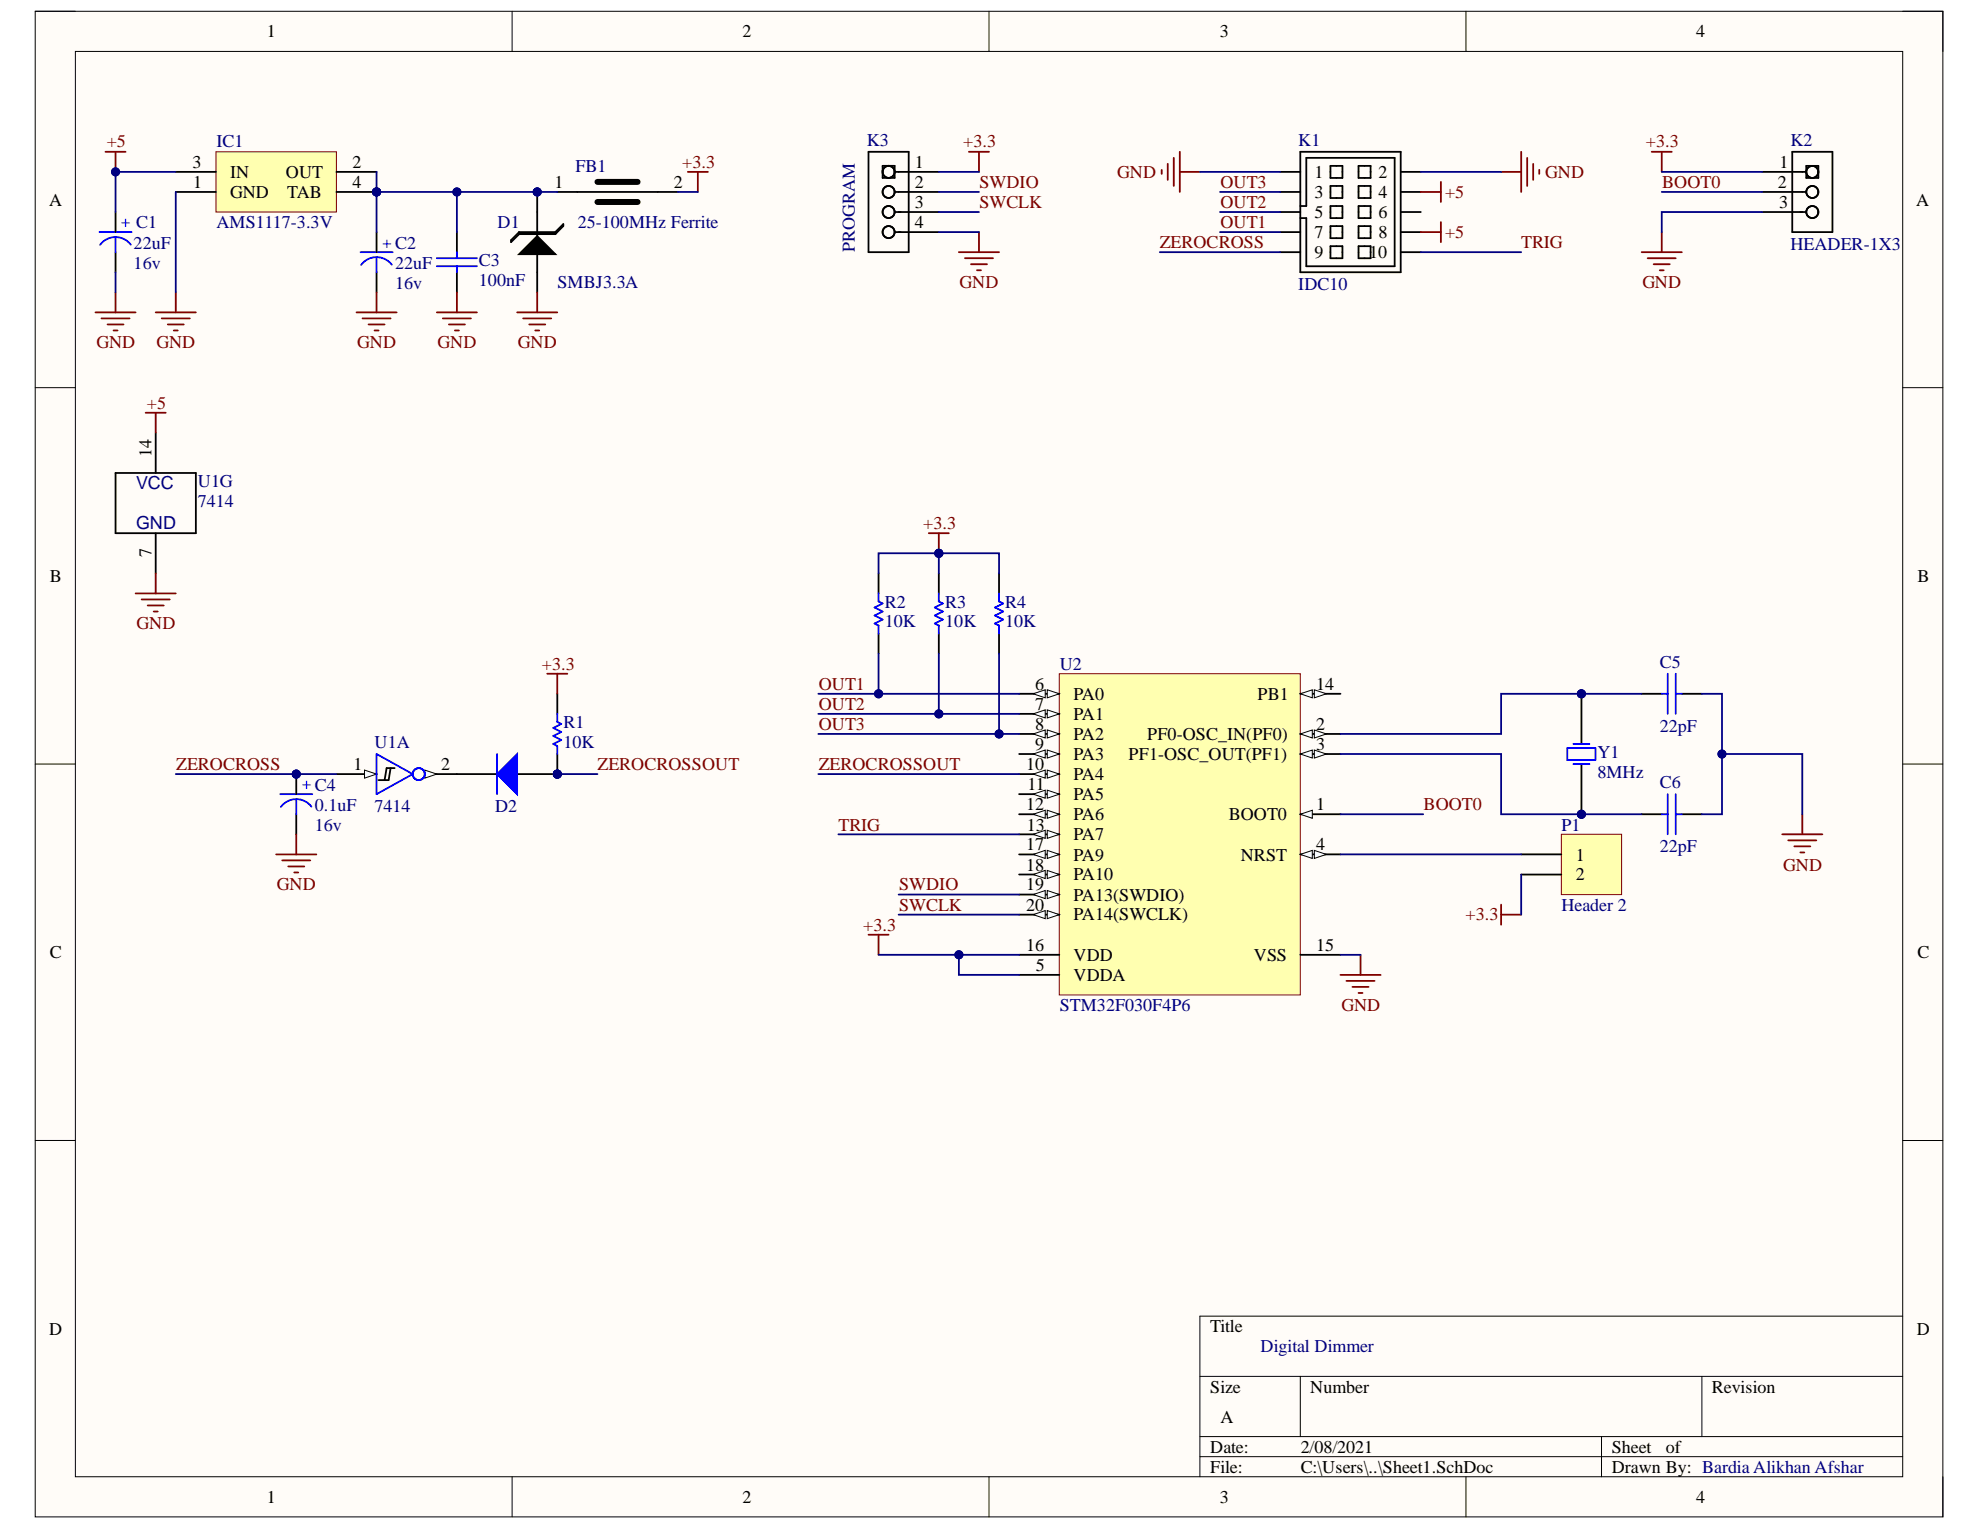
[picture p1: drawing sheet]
<svg xmlns="http://www.w3.org/2000/svg" width="279mm" height="216mm" viewBox="0 0 279 216" stroke-linecap="round" stroke-linejoin="round" font-family="sans-serif">
<defs><g id="words">
<g font-size="2.5">
<text x="37.6" y="5.2">1</text>
<text x="104.8" y="5.2">2</text>
<text x="172.1" y="5.2">3</text>
<text x="239.4" y="5.2">4</text>
<text x="27.2" y="23.7">3</text>
<text x="49.7" y="23.7">2</text>
<text x="129.1" y="23.7">1</text>
<text x="251.1" y="23.7">1</text>
<text x="6.9" y="29">A</text>
<text x="27.2" y="26.5">1</text>
<text x="32.5" y="25.1">IN</text>
<text x="32.5" y="27.9">GND</text>
<text x="40.3" y="25.1">OUT</text>
<text x="40.5" y="27.9">TAB</text>
<text x="49.7" y="26.5">4</text>
<text x="78.2" y="26.5">1</text>
<text x="95.1" y="26.5">2</text>
<text x="129.1" y="26.5">2</text>
<text x="129.1" y="29.3">3</text>
<text x="185.5" y="25.1">1</text>
<text x="185.5" y="27.9">3</text>
<text x="194.5" y="25.1">2</text>
<text x="194.5" y="27.9">4</text>
<text x="250.9" y="26.5">2</text>
<text x="251" y="29.3">3</text>
<text x="270.4" y="29">A</text>
<text x="129.1" y="32.1">4</text>
<text x="185.5" y="30.8">5</text>
<text x="185.5" y="33.6">7</text>
<text x="194.5" y="30.8">6</text>
<text x="194.5" y="33.6">8</text>
<text x="185.5" y="36.5">9</text>
<text x="193.2" y="36.5">10</text>
<text x="21.4" y="64.4" transform="rotate(-90 21.4 64.4)">14</text>
<text x="7" y="82.1">B</text>
<text x="21.4" y="78.6" transform="rotate(-90 21.4 78.6)">7</text>
<text x="270.6" y="82.1">B</text>
<text x="146.1" y="97.3">6</text>
<text x="146.1" y="100.2">7</text>
<text x="151.5" y="98.8">PA0</text>
<text x="151.5" y="101.6">PA1</text>
<text x="177.5" y="98.8">PB1</text>
<text x="185.7" y="97.3">14</text>
<text x="146.1" y="103">8</text>
<text x="146.1" y="105.9">9</text>
<text x="151.5" y="104.4">PA2</text>
<text x="151.5" y="107.2">PA3</text>
<text x="159.3" y="107.2">PF1-OSC_OUT(PF1)</text>
<text x="161.9" y="104.4">PF0-OSC_IN(PF0)</text>
<text x="185.7" y="103">2</text>
<text x="185.7" y="105.9">3</text>
<text x="49.9" y="108.7">1</text>
<text x="62.3" y="108.7">2</text>
<text x="144.8" y="108.7">10</text>
<text x="145" y="111.5">11</text>
<text x="151.5" y="110.1">PA4</text>
<text x="151.5" y="112.9">PA5</text>
<text x="144.8" y="114.3">12</text>
<text x="144.8" y="120">17</text>
<text x="144.9" y="117.2">13</text>
<text x="151.5" y="115.8">PA6</text>
<text x="151.5" y="118.6">PA7</text>
<text x="173.4" y="115.8">BOOT0</text>
<text x="185.7" y="114.3">1</text>
<text x="185.7" y="120">4</text>
<text x="144.8" y="122.9">18</text>
<text x="144.8" y="125.7">19</text>
<text x="151.5" y="121.4">PA9</text>
<text x="151.5" y="124.2">PA10</text>
<text x="175.1" y="121.4">NRST</text>
<text x="222.4" y="121.4">1</text>
<text x="222.4" y="124.2">2</text>
<text x="144.8" y="128.5">20</text>
<text x="151.5" y="127.1">PA13(SWDIO)</text>
<text x="151.5" y="129.9">PA14(SWCLK)</text>
<text x="7" y="135.2">C</text>
<text x="144.8" y="134.2">16</text>
<text x="146.2" y="137">5</text>
<text x="151.5" y="135.6">VDD</text>
<text x="176.9" y="135.6">VSS</text>
<text x="185.7" y="134.2">15</text>
<text x="270.6" y="135.2">C</text>
<text x="151.5" y="138.4">VDDA</text>
<text x="6.9" y="188.3">D</text>
<text x="170.8" y="188">Title</text>
<text x="270.5" y="188.3">D</text>
<text x="170.8" y="196.5">Size</text>
<text x="184.9" y="196.5">Number</text>
<text x="241.6" y="196.5">Revision</text>
<text x="172.2" y="200.7">A</text>
<text x="170.8" y="205">Date:</text>
<text x="170.8" y="207.8">File:</text>
<text x="183.5" y="205">2/08/2021</text>
<text x="183.5" y="207.8">C:\Users\..\Sheet1.SchDoc</text>
<text x="227.4" y="205">Sheet</text>
<text x="227.4" y="207.8">Drawn By: Bardia Alikhan Afshar</text>
<text x="235.1" y="205">of</text>
<text x="37.6" y="212.1">1</text>
<text x="104.8" y="212.1">2</text>
<text x="172.1" y="212.1">3</text>
<text x="239.4" y="212.1">4</text>
</g>
<g font-size="2.5" fill="#800000">
<text x="15.1" y="20.8">+5</text>
<text x="96.3" y="23.7">+3.3</text>
<text x="135.9" y="20.8">+3.3</text>
<text x="232.3" y="20.8">+3.3</text>
<text x="138.2" y="29.3">SWCLK</text>
<text x="138.2" y="26.5">SWDIO</text>
<text x="157.7" y="25.1">GND</text>
<text x="172.2" y="29.3">OUT2</text>
<text x="172.2" y="26.5">OUT3</text>
<text x="203.9" y="27.9">+5</text>
<text x="218.1" y="25.1">GND</text>
<text x="234.5" y="26.5">BOOT0</text>
<text x="163.7" y="35">ZEROCROSS</text>
<text x="172.2" y="32.1">OUT1</text>
<text x="203.9" y="33.6">+5</text>
<text x="214.7" y="35">TRIG</text>
<text x="135.4" y="40.7">GND</text>
<text x="231.8" y="40.7">GND</text>
<text x="13.6" y="49.1">GND</text>
<text x="22.1" y="49.1">GND</text>
<text x="50.4" y="49.1">GND</text>
<text x="61.7" y="49.1">GND</text>
<text x="73.1" y="49.1">GND</text>
<text x="20.7" y="57.7">+5</text>
<text x="130.3" y="74.7">+3.3</text>
<text x="19.3" y="88.8">GND</text>
<text x="76.5" y="94.5">+3.3</text>
<text x="115.5" y="97.3">OUT1</text>
<text x="115.5" y="100.2">OUT2</text>
<text x="115.5" y="103">OUT3</text>
<text x="24.9" y="108.7">ZEROCROSS</text>
<text x="84.3" y="108.7">ZEROCROSSOUT</text>
<text x="115.5" y="108.7">ZEROCROSSOUT</text>
<text x="118.3" y="117.2">TRIG</text>
<text x="200.9" y="114.3">BOOT0</text>
<text x="39.1" y="125.7">GND</text>
<text x="126.9" y="125.7">SWDIO</text>
<text x="251.6" y="122.9">GND</text>
<text x="121.8" y="131.3">+3.3</text>
<text x="126.9" y="128.5">SWCLK</text>
<text x="206.8" y="129.9">+3.3</text>
<text x="189.3" y="142.7">GND</text>
</g>
<g font-size="2.5" fill="#000080">
<text x="30.5" y="20.8">IC1</text>
<text x="122.3" y="20.6">K3</text>
<text x="183.2" y="20.6">K1</text>
<text x="252.6" y="20.6">K2</text>
<text x="81.2" y="24.3">FB1</text>
<text x="18.9" y="35.2">22uF</text>
<text x="30.5" y="32.1">AMS1117-3.3V</text>
<text x="70.2" y="32.1">D1</text>
<text x="81.5" y="32.1">25-100MHz Ferrite</text>
<text x="120.6" y="35.6" transform="rotate(-90 120.6 35.6)">PROGRAM</text>
<text x="252.6" y="35.3">HEADER-1X3</text>
<text x="18.9" y="38">16v</text>
<text x="55.7" y="38">22uF</text>
<text x="55.7" y="40.8">16v</text>
<text x="67.6" y="40.4">100nF</text>
<text x="67.6" y="37.5">C3</text>
<text x="78.7" y="40.7">SMBJ3.3A</text>
<text x="183.2" y="40.9">IDC10</text>
<text x="19.2" y="69">VCC</text>
<text x="27.9" y="68.8">U1G</text>
<text x="27.9" y="71.5">7414</text>
<text x="19.2" y="74.7">GND</text>
<text x="124.8" y="88.5">10K</text>
<text x="124.8" y="85.7">R2</text>
<text x="133.4" y="88.5">10K</text>
<text x="133.4" y="85.7">R3</text>
<text x="141.8" y="88.5">10K</text>
<text x="141.8" y="85.7">R4</text>
<text x="149.5" y="94.5">U2</text>
<text x="234.2" y="94.2">C5</text>
<text x="52.9" y="105.5">U1A</text>
<text x="79.5" y="105.5">10K</text>
<text x="79.5" y="102.7">R1</text>
<text x="225.4" y="107">Y1</text>
<text x="234.2" y="103.3">22pF</text>
<text x="225.4" y="109.8">8MHz</text>
<text x="234.2" y="111.2">C6</text>
<text x="44.4" y="114.5">0.1uF</text>
<text x="44.4" y="117.3">16v</text>
<text x="52.9" y="114.6">7414</text>
<text x="69.9" y="114.6">D2</text>
<text x="220.3" y="117.2">P1</text>
<text x="234.2" y="120.2">22pF</text>
<text x="220.3" y="128.5">Header 2</text>
<text x="149.5" y="142.7">STM32F030F4P6</text>
<text x="177.9" y="190.9">Digital Dimmer</text>
</g>
<g font-size="2.3" fill="#00f">
<text x="17.1" y="32.1">+ C1</text>
<text x="54" y="34.9">+ C2</text>
<text x="42.6" y="111.4">+ C4</text>
</g>
</g></defs>
<path d="M5 1.6h269.2v212.5h-269.2z" fill-rule="evenodd" fill="#fffcf8"/>
<path d="M5 1.6h269.2v212.5h-269.2z" fill="none" stroke="#000" stroke-width=".14"/>
<path d="M10.6 7.3h257.9v201.1h-257.9z" fill-rule="evenodd" fill="#fffcf8"/>
<g fill="none" stroke="#000" stroke-width=".14">
<path d="M5 1.6h5.6M10.6 7.3h257.9v201.1h-257.9zM72.3 1.6v5.7M139.6 1.6v5.7M206.9 1.6v5.7M268.5 1.6h5.7v5.7M5 54.7h5.6M268.5 54.7h5.7M5 107.8h5.6M268.5 107.8h5.7M5 160.9h5.6M268.5 160.9h5.7"/>
<path d="M169.3 194.2h99.2M183.5 194.2v8.5M240.2 194.2v8.5M268.5 185.7h-99.2v22.7M72.3 208.4v5.7M139.6 208.4v5.7M169.3 202.7h99.2M169.3 205.6h99.2M206.9 208.4v5.7M226 202.7v5.7M274.2 208.4v5.7"/>
</g>
<g fill="none" stroke="#000" stroke-width=".25">
<path d="M180.7 24.3h2.8M180.7 27.1h2.8M180.7 29.9h2.8M180.7 32.8h2.8M180.7 35.6h2.8M183.5 21.4h14.2v17h-14.2zM183.5 29.1h.8v-6.8h12.5v15.3h-12.5v-6.8h-.8M187.7 29.1h1.7v1.7h-1.7zM187.7 23.4h1.7v1.7h-1.7zM187.7 26.2h1.7v1.7h-1.7zM187.7 31.9h1.7v1.7h-1.7zM187.7 34.7h1.7v1.7h-1.7z"/>
<path d="M191.7 29.1h1.7v1.7h-1.7zM191.7 23.4h1.7v1.7h-1.7zM191.7 26.2h1.7v1.7h-1.7zM191.7 31.9h1.7v1.7h-1.7zM191.7 34.7h1.7v1.7h-1.7zM197.7 24.3h2.8M197.7 27.1h2.8M197.7 29.9h2.8M197.7 32.8h2.8M197.7 35.6h2.8M47.5 109.2h5.6"/>
</g>
<g fill="none" stroke="#800000" stroke-width=".25">
<path d="M163.9 24v.5M164.8 23.1v2.3M165.6 22.3v3.9M166.5 21.4v5.7M166.5 24.3h2.8M200.5 27.1h2.8M200.5 32.8h2.8M203.3 25.7v2.8M203.3 31.3v2.9M211.8 24.3h2.9M214.7 21.4v5.7M215.5 22.3v3.9"/>
<path d="M216.3 23.1v2.3M217.2 24v.5"/>
</g>
<path d="M51.4 108.7l1.7 .5-1.7 .6z" fill="#f8fcff"/>
<path d="M51.4 108.7l1.7 .5-1.7 .6z" fill="none" stroke="#000" stroke-width=".14"/>
<path d="M53.1 106.4l5.1 2.8-5.1 2.9z" fill="none" stroke="#00f" stroke-width=".25"/>
<path d="M59.9 109.2h4.6" fill="none" stroke="#000" stroke-width=".25"/>
<path d="M59.9 108.7l1.7 .5-1.7 .6z" fill="#f8fcff"/>
<path d="M59.9 108.7l1.7 .5-1.7 .6z" fill="none" stroke="#000" stroke-width=".14"/>
<circle cx="59.1" cy="109.2" r=".85" fill="none" stroke="#00f" stroke-width=".25"/>
<path d="M55.1 108.4l-.3 1.7h-1.4M55.7 108.4h-1.1l-.3 1.7" fill="none" stroke="#000" stroke-width=".25"/>
<circle cx="41.8" cy="109.2" r=".57" fill="#000080"/>
<circle cx="41.8" cy="109.2" r=".57" fill="none" stroke="#000080" stroke-width=".14"/>
<path d="M39.5 112.1h4.6M44 113.8a2.7 2.7 0 0 0-4.4 .1" fill="none" stroke="#00f" stroke-width=".25"/>
<path d="M41.8 109.2v2.9" fill="none" stroke="#000" stroke-width=".25"/>
<circle cx="41.8" cy="109.2" r=".57" fill="#000080"/>
<circle cx="41.8" cy="109.2" r=".57" fill="none" stroke="#000080" stroke-width=".14"/>
<g fill="none" stroke="#000" stroke-width=".25">
<path d="M122.6 21.4h5.6v14.2h-5.6zM124.5 23.4h1.7v1.7h-1.7zM126.2 24.3h6.3M126.2 27.1h6.3M126.2 29.9h6.3M126.2 32.8h6.3M248.7 24.3h6.2M248.7 27.1h6.2M248.7 29.9h6.2M252.9 21.4h5.7v11.4h-5.7zM254.9 23.4h1.7v1.7h-1.7zM41.8 114.9v2.8"/>
<circle cx="125.4" cy="24.3" r=".85"/>
<circle cx="125.4" cy="29.9" r=".85"/>
<circle cx="125.4" cy="32.8" r=".85"/>
<circle cx="125.4" cy="27.1" r=".85"/>
<circle cx="255.7" cy="29.9" r=".85"/>
<circle cx="255.7" cy="24.3" r=".85"/>
<circle cx="255.7" cy="27.1" r=".85"/>
</g>
<path d="M41.8 112.9v2" fill="none" stroke="#00f" stroke-width=".25"/>
<g fill="none" stroke="#800000" stroke-width=".25">
<path d="M135.3 35.6h5.7M136.2 36.4h3.9M137 37.3h2.3M137.9 38.1h.5M138.1 32.8v2.8M231.7 35.6h5.6M232.5 36.4h4M233.3 37.3h2.3M234.2 38.1h.6M234.5 32.8v2.8M41.8 117.7v2.9M39 120.6h5.6"/>
<path d="M39.8 121.4h4M40.7 122.3h2.2M41.5 123.1h.6"/>
</g>
<path d="M149.5 95.1h34v45.3h-34z" fill-rule="evenodd" fill="#ffffb0"/>
<path d="M149.5 95.1h34v45.3h-34z" fill="none" stroke="#800000" stroke-width=".14"/>
<path d="M183.5 114.9h5.7" fill="none" stroke="#000" stroke-width=".25"/>
<path d="M183.5 114.9l1.7-.6v1.2z" fill="#f8fcff"/>
<path d="M183.5 114.9l1.7-.6v1.2z" fill="none" stroke="#000" stroke-width=".14"/>
<path d="M183.5 120.6h5.7" fill="none" stroke="#000" stroke-width=".25"/>
<path d="M183.5 120.6l1.7-.6v1.1z" fill="#f8fcff"/>
<path d="M183.5 120.6l1.7-.6v1.1z" fill="none" stroke="#000" stroke-width=".14"/>
<path d="M185.5 120l1.7 .6-1.7 .5z" fill="#f8fcff"/>
<path d="M185.5 120l1.7 .6-1.7 .5z" fill="none" stroke="#000" stroke-width=".14"/>
<path d="M143.8 97.9h5.7" fill="none" stroke="#000" stroke-width=".25"/>
<path d="M147.8 97.3l1.7 .6-1.7 .6z" fill="#f8fcff"/>
<path d="M147.8 97.3l1.7 .6-1.7 .6z" fill="none" stroke="#000" stroke-width=".14"/>
<path d="M145.8 97.9l1.7-.6v1.2z" fill="#f8fcff"/>
<path d="M145.8 97.9l1.7-.6v1.2z" fill="none" stroke="#000" stroke-width=".14"/>
<path d="M143.8 100.7h5.7" fill="none" stroke="#000" stroke-width=".25"/>
<path d="M147.8 100.2l1.7 .5-1.7 .6z" fill="#f8fcff"/>
<path d="M147.8 100.2l1.7 .5-1.7 .6z" fill="none" stroke="#000" stroke-width=".14"/>
<path d="M145.8 100.7l1.7-.5v1.1z" fill="#f8fcff"/>
<path d="M145.8 100.7l1.7-.5v1.1z" fill="none" stroke="#000" stroke-width=".14"/>
<path d="M143.8 103.6h5.7" fill="none" stroke="#000" stroke-width=".25"/>
<path d="M147.8 103l1.7 .6-1.7 .5z" fill="#f8fcff"/>
<path d="M147.8 103l1.7 .6-1.7 .5z" fill="none" stroke="#000" stroke-width=".14"/>
<path d="M145.8 103.6l1.7-.6v1.1z" fill="#f8fcff"/>
<path d="M145.8 103.6l1.7-.6v1.1z" fill="none" stroke="#000" stroke-width=".14"/>
<path d="M143.8 106.4h5.7" fill="none" stroke="#000" stroke-width=".25"/>
<path d="M147.8 105.8l1.7 .6-1.7 .6z" fill="#f8fcff"/>
<path d="M147.8 105.8l1.7 .6-1.7 .6z" fill="none" stroke="#000" stroke-width=".14"/>
<path d="M145.8 106.4l1.7-.6v1.2z" fill="#f8fcff"/>
<path d="M145.8 106.4l1.7-.6v1.2z" fill="none" stroke="#000" stroke-width=".14"/>
<path d="M143.8 109.2h5.7" fill="none" stroke="#000" stroke-width=".25"/>
<path d="M147.8 108.7l1.7 .5-1.7 .6z" fill="#f8fcff"/>
<path d="M147.8 108.7l1.7 .5-1.7 .6z" fill="none" stroke="#000" stroke-width=".14"/>
<path d="M145.8 109.2l1.7-.5v1.1z" fill="#f8fcff"/>
<path d="M145.8 109.2l1.7-.5v1.1z" fill="none" stroke="#000" stroke-width=".14"/>
<path d="M143.8 112.1h5.7" fill="none" stroke="#000" stroke-width=".25"/>
<path d="M147.8 111.5l1.7 .6-1.7 .5z" fill="#f8fcff"/>
<path d="M147.8 111.5l1.7 .6-1.7 .5z" fill="none" stroke="#000" stroke-width=".14"/>
<path d="M145.8 112.1l1.7-.6v1.1z" fill="#f8fcff"/>
<path d="M145.8 112.1l1.7-.6v1.1z" fill="none" stroke="#000" stroke-width=".14"/>
<path d="M143.8 114.9h5.7" fill="none" stroke="#000" stroke-width=".25"/>
<path d="M147.8 114.3l1.7 .6-1.7 .6z" fill="#f8fcff"/>
<path d="M147.8 114.3l1.7 .6-1.7 .6z" fill="none" stroke="#000" stroke-width=".14"/>
<path d="M145.8 114.9l1.7-.6v1.2z" fill="#f8fcff"/>
<path d="M145.8 114.9l1.7-.6v1.2z" fill="none" stroke="#000" stroke-width=".14"/>
<path d="M143.8 117.7h5.7" fill="none" stroke="#000" stroke-width=".25"/>
<path d="M147.8 117.2l1.7 .5-1.7 .6z" fill="#f8fcff"/>
<path d="M147.8 117.2l1.7 .5-1.7 .6z" fill="none" stroke="#000" stroke-width=".14"/>
<path d="M145.8 117.7l1.7-.5v1.1z" fill="#f8fcff"/>
<path d="M145.8 117.7l1.7-.5v1.1z" fill="none" stroke="#000" stroke-width=".14"/>
<path d="M143.8 120.6h5.7" fill="none" stroke="#000" stroke-width=".25"/>
<path d="M147.8 120l1.7 .6-1.7 .5z" fill="#f8fcff"/>
<path d="M147.8 120l1.7 .6-1.7 .5z" fill="none" stroke="#000" stroke-width=".14"/>
<path d="M145.8 120.6l1.7-.6v1.1z" fill="#f8fcff"/>
<path d="M145.8 120.6l1.7-.6v1.1z" fill="none" stroke="#000" stroke-width=".14"/>
<path d="M143.8 123.4h5.7" fill="none" stroke="#000" stroke-width=".25"/>
<path d="M147.8 122.8l1.7 .6-1.7 .6z" fill="#f8fcff"/>
<path d="M147.8 122.8l1.7 .6-1.7 .6z" fill="none" stroke="#000" stroke-width=".14"/>
<path d="M145.8 123.4l1.7-.6v1.2z" fill="#f8fcff"/>
<path d="M145.8 123.4l1.7-.6v1.2z" fill="none" stroke="#000" stroke-width=".14"/>
<path d="M143.8 126.2h5.7" fill="none" stroke="#000" stroke-width=".25"/>
<path d="M147.8 125.7l1.7 .5-1.7 .6z" fill="#f8fcff"/>
<path d="M147.8 125.7l1.7 .5-1.7 .6z" fill="none" stroke="#000" stroke-width=".14"/>
<path d="M145.8 126.2l1.7-.5v1.1z" fill="#f8fcff"/>
<path d="M145.8 126.2l1.7-.5v1.1z" fill="none" stroke="#000" stroke-width=".14"/>
<path d="M143.8 129.1h5.7" fill="none" stroke="#000" stroke-width=".25"/>
<path d="M147.8 128.5l1.7 .6-1.7 .5z" fill="#f8fcff"/>
<path d="M147.8 128.5l1.7 .6-1.7 .5z" fill="none" stroke="#000" stroke-width=".14"/>
<path d="M145.8 129.1l1.7-.6v1.1z" fill="#f8fcff"/>
<path d="M145.8 129.1l1.7-.6v1.1z" fill="none" stroke="#000" stroke-width=".14"/>
<path d="M183.5 97.9h5.7" fill="none" stroke="#000" stroke-width=".25"/>
<path d="M183.5 97.9l1.7-.6v1.2z" fill="#f8fcff"/>
<path d="M183.5 97.9l1.7-.6v1.2z" fill="none" stroke="#000" stroke-width=".14"/>
<path d="M185.5 97.3l1.7 .6-1.7 .6z" fill="#f8fcff"/>
<path d="M185.5 97.3l1.7 .6-1.7 .6z" fill="none" stroke="#000" stroke-width=".14"/>
<path d="M183.5 103.6h5.7" fill="none" stroke="#000" stroke-width=".25"/>
<path d="M183.5 103.6l1.7-.6v1.1z" fill="#f8fcff"/>
<path d="M183.5 103.6l1.7-.6v1.1z" fill="none" stroke="#000" stroke-width=".14"/>
<path d="M185.5 103l1.7 .6-1.7 .5z" fill="#f8fcff"/>
<path d="M185.5 103l1.7 .6-1.7 .5z" fill="none" stroke="#000" stroke-width=".14"/>
<path d="M183.5 106.4h5.7" fill="none" stroke="#000" stroke-width=".25"/>
<path d="M183.5 106.4l1.7-.6v1.2z" fill="#f8fcff"/>
<path d="M183.5 106.4l1.7-.6v1.2z" fill="none" stroke="#000" stroke-width=".14"/>
<path d="M185.5 105.8l1.7 .6-1.7 .6z" fill="#f8fcff"/>
<path d="M185.5 105.8l1.7 .6-1.7 .6z" fill="none" stroke="#000" stroke-width=".14"/>
<path d="M143.8 134.7h5.7M143.8 137.6h5.7M183.5 134.7h5.7" fill="none" stroke="#000" stroke-width=".25"/>
<path d="M189.2 137.6h5.6M190 138.4h4M190.8 139.3h2.3M192 134.7v2.9M191.7 140.1h.6" fill="none" stroke="#800000" stroke-width=".25"/>
<path d="M220.3 117.7h8.5v8.5h-8.5z" fill-rule="evenodd" fill="#ffffb0"/>
<path d="M220.3 117.7h8.5v8.5h-8.5z" fill="none" stroke="#800000" stroke-width=".14"/>
<path d="M214.7 120.6h5.6M214.7 123.4h5.6" fill="none" stroke="#000" stroke-width=".25"/>
<circle cx="223.2" cy="114.9" r=".57" fill="#000080"/>
<circle cx="223.2" cy="114.9" r=".57" fill="none" stroke="#000080" stroke-width=".14"/>
<circle cx="223.2" cy="97.9" r=".57" fill="#000080"/>
<circle cx="223.2" cy="97.9" r=".57" fill="none" stroke="#000080" stroke-width=".14"/>
<path d="M223.2 107.8v7.1" fill="none" stroke="#000" stroke-width=".25"/>
<circle cx="223.2" cy="114.9" r=".57" fill="#000080"/>
<circle cx="223.2" cy="114.9" r=".57" fill="none" stroke="#000080" stroke-width=".14"/>
<path d="M223.2 97.9v7.1" fill="none" stroke="#000" stroke-width=".25"/>
<circle cx="223.2" cy="97.9" r=".57" fill="#000080"/>
<circle cx="223.2" cy="97.9" r=".57" fill="none" stroke="#000080" stroke-width=".14"/>
<g fill="none" stroke="#00f" stroke-width=".25">
<path d="M14 32.8h4.6M16.3 33.6v2M18.5 34.5a2.7 2.7 0 0 0-4.4 0M50.9 35.6h4.5M53.1 36.4v2M55.3 37.4a2.7 2.7 0 0 0-4.3 0M234.5 97.9h.8M235.3 95.1v5.6M236.5 95.1v5.6M236.5 97.9h.8M221.2 105.6h3.9v1.7h-3.9zM222 105h2.3"/>
<path d="M222 107.8h2.3M234.5 114.9h.8M235.3 112.1v5.6M236.5 112.1v5.6M236.5 114.9h.8"/>
</g>
<path d="M16.3 29.9v2.9M16.3 35.6v2.8M53.1 32.8v2.8M53.1 38.4v2.8M231.7 97.9h2.8M237.3 97.9h2.9M231.7 114.9h2.8M237.3 114.9h2.9" fill="none" stroke="#000" stroke-width=".25"/>
<path d="M251.5 117.7h5.7M252.3 118.6h4M253.2 119.4h2.3M254.3 114.9v2.8M254 120.3h.6" fill="none" stroke="#800000" stroke-width=".25"/>
<circle cx="53.1" cy="27.1" r=".57" fill="#000080"/>
<circle cx="53.1" cy="27.1" r=".57" fill="none" stroke="#000080" stroke-width=".14"/>
<path d="M30.5 21.4h17v8.5h-17z" fill-rule="evenodd" fill="#ffffb0"/>
<path d="M30.5 21.4h17v8.5h-17z" fill="none" stroke="#800000" stroke-width=".14"/>
<path d="M24.8 24.3h5.7M24.8 27.1h5.7M47.5 24.3h5.6M47.5 27.1h5.6" fill="none" stroke="#000" stroke-width=".25"/>
<circle cx="53.1" cy="27.1" r=".57" fill="#000080"/>
<circle cx="53.1" cy="27.1" r=".57" fill="none" stroke="#000080" stroke-width=".14"/>
<path d="M14.9 21.4h2.8M16.3 21.4v2.9M13.5 44.1h5.6M14.3 44.9h4M15.2 45.8h2.2M16 46.6h.6M16.3 41.2v2.9M22 44.1h5.6M22.8 44.9h4M23.7 45.8h2.2M24.5 46.6h.6M24.8 41.2v2.9" fill="none" stroke="#800000" stroke-width=".25"/>
<circle cx="16.3" cy="24.3" r=".57" fill="#000080"/>
<circle cx="16.3" cy="24.3" r=".57" fill="none" stroke="#000080" stroke-width=".14"/>
<path d="M50.3 44.1h5.7M51.2 44.9h3.9M52 45.8h2.3M52.9 46.6h.5M53.1 41.2v2.9M61.6 44.1h5.7M62.5 44.9h4M63.3 45.8h2.3M64.2 46.6h.6M64.5 41.2v2.9" fill="none" stroke="#800000" stroke-width=".25"/>
<path d="M64.5 32.8v2.8M64.5 38.4v2.8" fill="none" stroke="#000" stroke-width=".25"/>
<path d="M61.6 36.4h5.7M61.6 37.6h5.7M64.5 35.6v.8M64.5 37.6v.8" fill="none" stroke="#00f" stroke-width=".25"/>
<circle cx="75.8" cy="27.1" r=".57" fill="#000080"/>
<circle cx="75.8" cy="27.1" r=".57" fill="none" stroke="#000080" stroke-width=".14"/>
<path d="M75.8 27.1v2.8M75.8 38.4v2.8" fill="none" stroke="#000" stroke-width=".25"/>
<circle cx="75.8" cy="27.1" r=".57" fill="#000080"/>
<circle cx="75.8" cy="27.1" r=".57" fill="none" stroke="#000080" stroke-width=".14"/>
<g fill="none" stroke="#000" stroke-width=".25">
<path d="M73.3 32.8h5.1v.2h-5.1zM73.3 32.8l-1.2 1.1v.3l1.2-1.2M75.8 33.3l2.6 2.6h-5.1zM75.8 29.9v8.5M78.4 32.8l1.1-1.2v.3l-1.1 1.1M78.6 27.1h17M16.3 66.7h11.3v8.5h-11.3zM22 61.1v5.6M22 75.2v5.7M124 80.9v2.8M124 89.4v2.8M132.5 80.9v2.8"/>
<path d="M132.5 89.4v2.8M141 80.9v2.8M141 89.4v2.8"/>
</g>
<path d="M73.3 32.9h5.1" fill="none" stroke="#000" stroke-width=".29"/>
<path d="M75.8 33.3l2.6 2.6h-5.1z" fill="#000"/>
<g fill="none" stroke="#800000" stroke-width=".25">
<path d="M97.1 24.3h2.8M98.5 24.3v2.8M20.6 58.2h2.8M22 58.2v2.9M73 44.1h5.6M73.8 44.9h4M74.7 45.8h2.2M75.5 46.6h.6M75.8 41.2v2.9M131.1 75.2h2.8M132.5 75.2v2.9M19.1 83.7h5.7"/>
<path d="M20 84.6h4M20.8 85.4h2.3M21.7 86.3h.6M22 80.9v2.8M122.6 131.9h2.8M124 131.9v2.8"/>
</g>
<path d="M84.3 25.7h5.7M84.3 28.5h5.7" fill="none" stroke="#000" stroke-width=".85"/>
<path d="M124 83.7v1.2l.5 .3-1.1 .5 1.1 .6-1.1 .6 1.1 .5-1.1 .6 .6 .3v1.1M132.5 83.7v1.2l.5 .3-1.1 .5 1.1 .6-1.1 .6 1.1 .5-1.1 .6 .6 .3v1.1M141 83.7v1.2l.5 .3-1.1 .5 1.1 .6-1.1 .6 1.1 .5-1.1 .6 .6 .3v1.1" fill="none" stroke="#00f" stroke-width=".25"/>
<circle cx="132.5" cy="78.1" r=".57" fill="#000080"/>
<circle cx="132.5" cy="78.1" r=".57" fill="none" stroke="#000080" stroke-width=".14"/>
<circle cx="78.6" cy="109.2" r=".57" fill="#000080"/>
<circle cx="78.6" cy="109.2" r=".57" fill="none" stroke="#000080" stroke-width=".14"/>
<path d="M73 109.2h5.6" fill="none" stroke="#000" stroke-width=".25"/>
<circle cx="78.6" cy="109.2" r=".57" fill="#000080"/>
<circle cx="78.6" cy="109.2" r=".57" fill="none" stroke="#000080" stroke-width=".14"/>
<path d="M64.5 109.2h5.6" fill="none" stroke="#000" stroke-width=".25"/>
<path d="M70.1 109.2l2.9-2.8v5.7z" fill="#00f"/>
<path d="M70.1 109.2l2.9-2.8v5.7zM70.1 106.4v5.7" fill="none" stroke="#00f" stroke-width=".25"/>
<circle cx="78.6" cy="109.2" r=".57" fill="#000080"/>
<circle cx="78.6" cy="109.2" r=".57" fill="none" stroke="#000080" stroke-width=".14"/>
<path d="M78.6 97.9v2.8M78.6 106.4v2.8" fill="none" stroke="#000" stroke-width=".25"/>
<circle cx="78.6" cy="109.2" r=".57" fill="#000080"/>
<circle cx="78.6" cy="109.2" r=".57" fill="none" stroke="#000080" stroke-width=".14"/>
<path d="M78.6 100.7v1.2l.6 .3-1.1 .5 1.1 .6-1.1 .6 1.1 .5-1.1 .6 .5 .3v1.1" fill="none" stroke="#00f" stroke-width=".25"/>
<path d="M136.7 21.4h2.9M138.1 21.4v2.9M233.1 21.4h2.8M234.5 21.4v2.9M77.2 95.1h2.9M78.6 95.1v2.8M211.8 127.7v2.8M211.8 129.1h2.9" fill="none" stroke="#800000" stroke-width=".25"/>
<path d="M24.8 24.3h-8.5v5.6M214.7 123.4v5.7" fill="none" stroke="#000080" stroke-width=".25"/>
<circle cx="16.3" cy="24.3" r=".57" fill="#000080"/>
<circle cx="16.3" cy="24.3" r=".57" fill="none" stroke="#000080" stroke-width=".14"/>
<path d="M24.8 109.2h22.7" fill="none" stroke="#000080" stroke-width=".25"/>
<circle cx="41.8" cy="109.2" r=".57" fill="#000080"/>
<circle cx="41.8" cy="109.2" r=".57" fill="none" stroke="#000080" stroke-width=".14"/>
<path d="M53.1 27.1h25.5" fill="none" stroke="#000080" stroke-width=".25"/>
<circle cx="53.1" cy="27.1" r=".57" fill="#000080"/>
<circle cx="53.1" cy="27.1" r=".57" fill="none" stroke="#000080" stroke-width=".14"/>
<circle cx="64.5" cy="27.1" r=".57" fill="#000080"/>
<circle cx="64.5" cy="27.1" r=".57" fill="none" stroke="#000080" stroke-width=".14"/>
<circle cx="75.8" cy="27.1" r=".57" fill="#000080"/>
<circle cx="75.8" cy="27.1" r=".57" fill="none" stroke="#000080" stroke-width=".14"/>
<path d="M78.6 109.2h5.7" fill="none" stroke="#000080" stroke-width=".25"/>
<circle cx="78.6" cy="109.2" r=".57" fill="#000080"/>
<circle cx="78.6" cy="109.2" r=".57" fill="none" stroke="#000080" stroke-width=".14"/>
<path d="M95.6 27.1h2.9M115.5 103.6h28.3M115.5 109.2h28.3" fill="none" stroke="#000080" stroke-width=".25"/>
<circle cx="141" cy="103.6" r=".57" fill="#000080"/>
<circle cx="141" cy="103.6" r=".57" fill="none" stroke="#000080" stroke-width=".14"/>
<path d="M115.5 100.7h28.3" fill="none" stroke="#000080" stroke-width=".25"/>
<circle cx="132.5" cy="100.7" r=".57" fill="#000080"/>
<circle cx="132.5" cy="100.7" r=".57" fill="none" stroke="#000080" stroke-width=".14"/>
<path d="M115.5 97.9h28.3" fill="none" stroke="#000080" stroke-width=".25"/>
<circle cx="124" cy="97.9" r=".57" fill="#000080"/>
<circle cx="124" cy="97.9" r=".57" fill="none" stroke="#000080" stroke-width=".14"/>
<path d="M118.3 117.7h25.5M124 134.7h19.8" fill="none" stroke="#000080" stroke-width=".25"/>
<circle cx="135.3" cy="134.7" r=".57" fill="#000080"/>
<circle cx="135.3" cy="134.7" r=".57" fill="none" stroke="#000080" stroke-width=".14"/>
<path d="M132.5 78.1h-8.5v2.8" fill="none" stroke="#000080" stroke-width=".25"/>
<circle cx="132.5" cy="78.1" r=".57" fill="#000080"/>
<circle cx="132.5" cy="78.1" r=".57" fill="none" stroke="#000080" stroke-width=".14"/>
<path d="M132.5 80.9v-2.8h8.5v2.8M126.8 129.1h17M126.8 126.2h17" fill="none" stroke="#000080" stroke-width=".25"/>
<circle cx="132.5" cy="78.1" r=".57" fill="#000080"/>
<circle cx="132.5" cy="78.1" r=".57" fill="none" stroke="#000080" stroke-width=".14"/>
<path d="M132.5 32.8h5.6M132.5 29.9h5.6M132.5 27.1h5.6M132.5 24.3h5.6M135.3 134.7v2.9h8.5" fill="none" stroke="#000080" stroke-width=".25"/>
<circle cx="135.3" cy="134.7" r=".57" fill="#000080"/>
<circle cx="135.3" cy="134.7" r=".57" fill="none" stroke="#000080" stroke-width=".14"/>
<path d="M163.7 35.6h17M169.3 24.3h11.4M172.2 32.8h8.5M172.2 29.9h8.5M172.2 27.1h8.5M189.2 106.4h22.6v8.5h19.9M189.2 114.9h11.6M189.2 134.7h2.8M189.2 120.6h25.5" fill="none" stroke="#000080" stroke-width=".25"/>
<circle cx="223.2" cy="114.9" r=".57" fill="#000080"/>
<circle cx="223.2" cy="114.9" r=".57" fill="none" stroke="#000080" stroke-width=".14"/>
<path d="M231.7 97.9h-19.9v5.7h-22.6" fill="none" stroke="#000080" stroke-width=".25"/>
<circle cx="223.2" cy="97.9" r=".57" fill="#000080"/>
<circle cx="223.2" cy="97.9" r=".57" fill="none" stroke="#000080" stroke-width=".14"/>
<path d="M200.5 35.6h14.2M200.5 24.3h11.3M234.5 24.3h14.2M234.5 27.1h14.2M248.7 29.9h-14.2v2.9M240.2 97.9h2.8v17h-2.8" fill="none" stroke="#000080" stroke-width=".25"/>
<circle cx="243" cy="106.4" r=".57" fill="#000080"/>
<circle cx="243" cy="106.4" r=".57" fill="none" stroke="#000080" stroke-width=".14"/>
<path d="M243 106.4h11.3v8.5" fill="none" stroke="#000080" stroke-width=".25"/>
<circle cx="243" cy="106.4" r=".57" fill="#000080"/>
<circle cx="243" cy="106.4" r=".57" fill="none" stroke="#000080" stroke-width=".14"/>
<path d="M16.3 38.4v2.8M24.8 27.1v14.1M53.1 27.1v5.7" fill="none" stroke="#000080" stroke-width=".25"/>
<circle cx="53.1" cy="27.1" r=".57" fill="#000080"/>
<circle cx="53.1" cy="27.1" r=".57" fill="none" stroke="#000080" stroke-width=".14"/>
<path d="M53.1 24.3v2.8" fill="none" stroke="#000080" stroke-width=".25"/>
<circle cx="53.1" cy="27.1" r=".57" fill="#000080"/>
<circle cx="53.1" cy="27.1" r=".57" fill="none" stroke="#000080" stroke-width=".14"/>
<path d="M64.5 27.1v5.7" fill="none" stroke="#000080" stroke-width=".25"/>
<circle cx="64.5" cy="27.1" r=".57" fill="#000080"/>
<circle cx="64.5" cy="27.1" r=".57" fill="none" stroke="#000080" stroke-width=".14"/>
<path d="M124 92.2v5.7" fill="none" stroke="#000080" stroke-width=".25"/>
<circle cx="124" cy="97.9" r=".57" fill="#000080"/>
<circle cx="124" cy="97.9" r=".57" fill="none" stroke="#000080" stroke-width=".14"/>
<path d="M132.5 92.2v8.5" fill="none" stroke="#000080" stroke-width=".25"/>
<circle cx="132.5" cy="100.7" r=".57" fill="#000080"/>
<circle cx="132.5" cy="100.7" r=".57" fill="none" stroke="#000080" stroke-width=".14"/>
<path d="M141 92.2v11.4" fill="none" stroke="#000080" stroke-width=".25"/>
<circle cx="141" cy="103.6" r=".57" fill="#000080"/>
<circle cx="141" cy="103.6" r=".57" fill="none" stroke="#000080" stroke-width=".14"/>
<use href="#words"/>
</svg>
